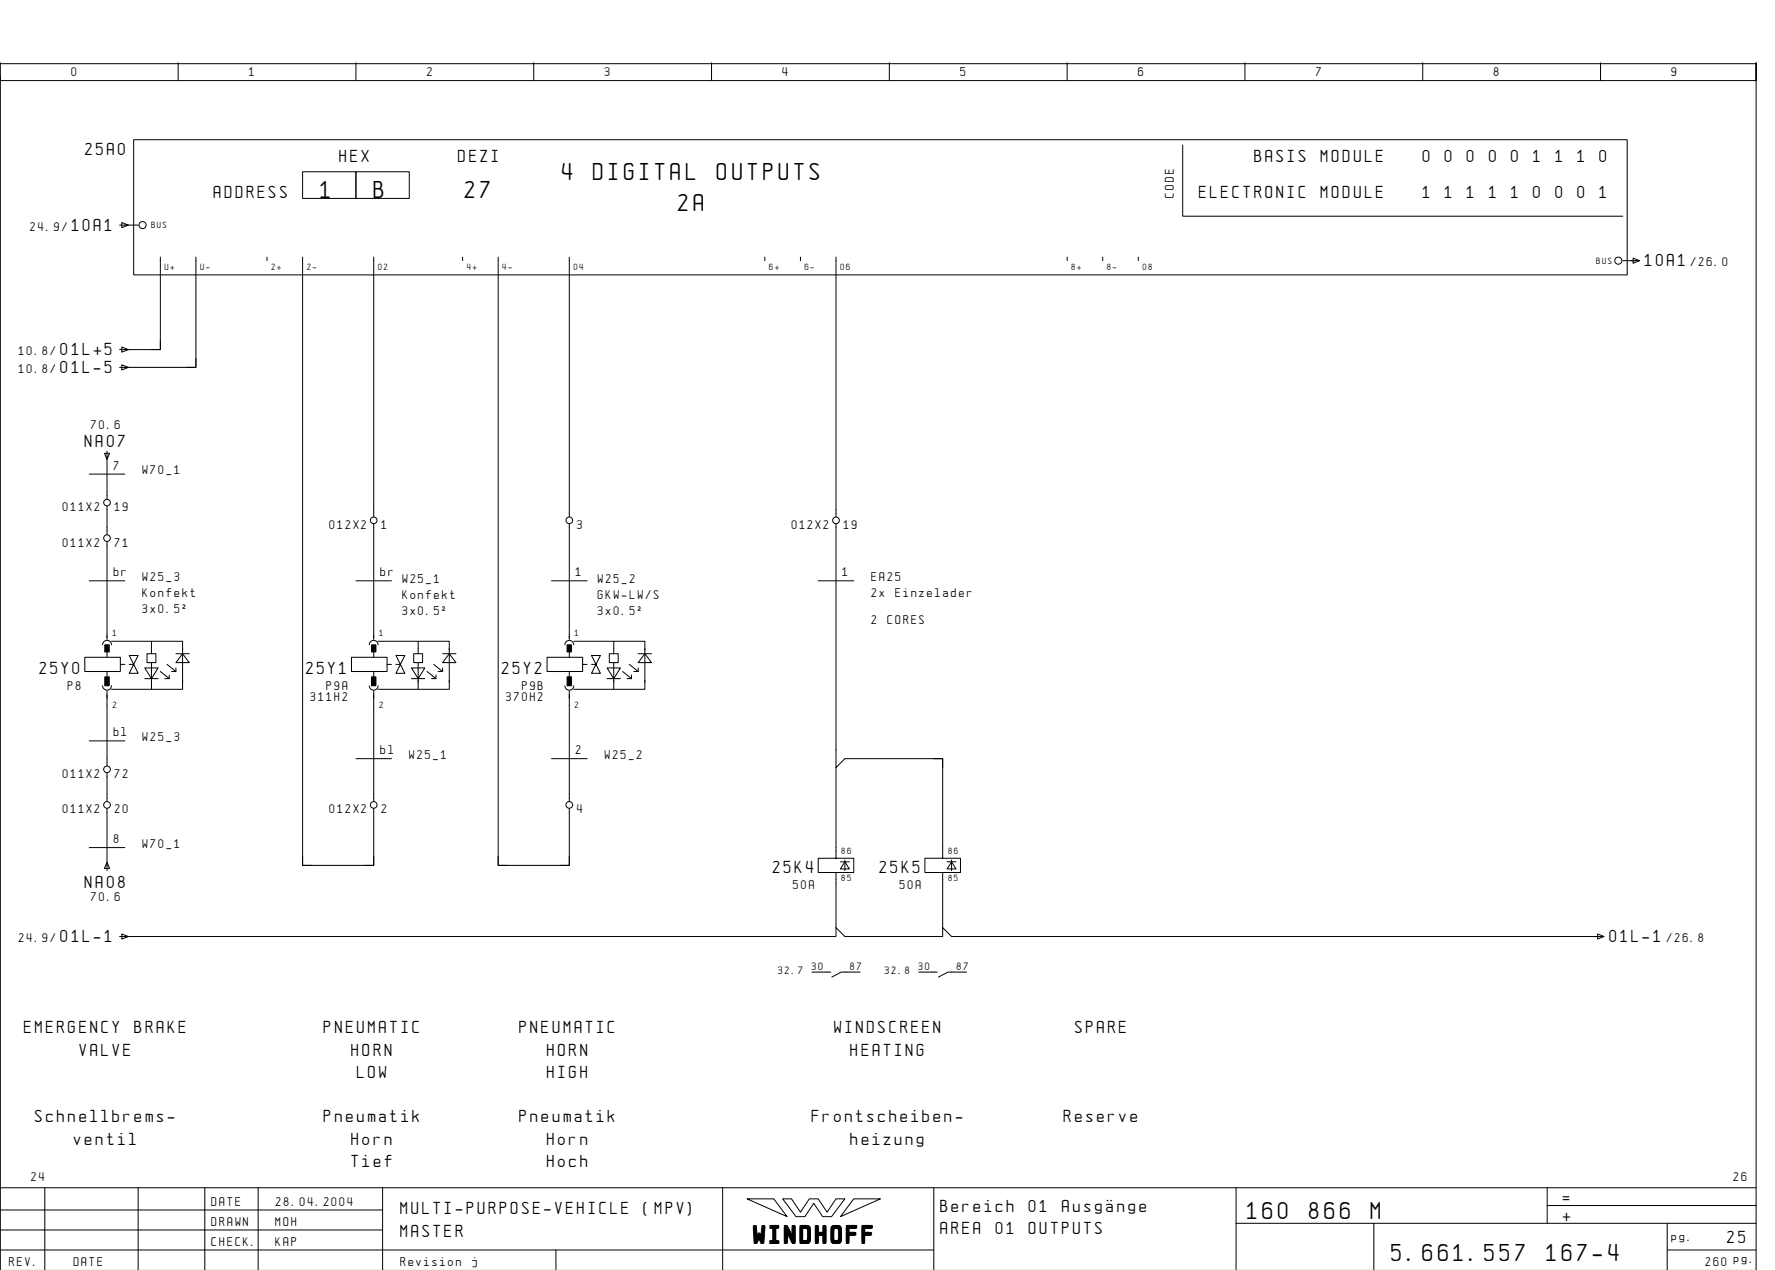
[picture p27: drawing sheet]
<svg xmlns="http://www.w3.org/2000/svg" width="399mm" height="286mm" viewBox="0 0 399 286" stroke-linecap="round" stroke-linejoin="round" font-family="sans-serif">
<defs><g id="words">
<g font-size="4.4">
<text x="126.5" y="40.4">4</text>
<text x="133.4" y="40.4">DIGITAL</text>
<text x="161.3" y="40.4">OUTPUTS</text>
<text x="72.1" y="44.4">1</text>
<text x="84.1" y="44.4">B</text>
<text x="104.6" y="44.4">27</text>
<text x="152.6" y="47.4">2A</text>
<text x="280.6" y="274.1">160</text>
<text x="294.5" y="274.1">866</text>
<text x="308.4" y="274.1">M</text>
<text x="169.5" y="279.3">WINDHOFF</text>
<text x="313.1" y="283.6">5.661.557</text>
<text x="347.9" y="283.6">167-4</text>
</g>
<g font-size="3.1">
<text x="19.1" y="34.9">25A0</text>
<text x="76.3" y="36.4">HEX</text>
<text x="103.1" y="36.4">DEZI</text>
<text x="282.2" y="36.4">BASIS</text>
<text x="297.2" y="36.4">MODULE</text>
<text x="320.1" y="36.4">0</text>
<text x="325.1" y="36.4">0</text>
<text x="330" y="36.4">0</text>
<text x="335" y="36.4">0</text>
<text x="340" y="36.4">0</text>
<text x="345" y="36.4">1</text>
<text x="349.9" y="36.4">1</text>
<text x="354.9" y="36.4">1</text>
<text x="359.9" y="36.4">0</text>
<text x="48.1" y="44.4">ADDRESS</text>
<text x="269.8" y="44.4">ELECTRONIC</text>
<text x="297.2" y="44.4">MODULE</text>
<text x="320.1" y="44.4">1</text>
<text x="325.1" y="44.4">1</text>
<text x="330" y="44.4">1</text>
<text x="335" y="44.4">1</text>
<text x="340" y="44.4">1</text>
<text x="345" y="44.4">0</text>
<text x="349.9" y="44.4">0</text>
<text x="354.9" y="44.4">0</text>
<text x="359.9" y="44.4">1</text>
<text x="16.1" y="51.9">10A1</text>
<text x="370.1" y="59.9">10A1</text>
<text x="13.6" y="79.9">01L+5</text>
<text x="13.6" y="83.9">01L-5</text>
<text x="19.1" y="100.6">NA07</text>
<text x="8.9" y="151.6">25Y0</text>
<text x="68.9" y="151.6">25Y1</text>
<text x="112.9" y="151.6">25Y2</text>
<text x="173.9" y="196.4">25K4</text>
<text x="197.9" y="196.4">25K5</text>
<text x="19.1" y="199.6">NA08</text>
<text x="13.6" y="211.9">01L-1</text>
<text x="362.1" y="211.9">01L-1</text>
<text x="5.4" y="232.4">EMERGENCY</text>
<text x="30.3" y="232.4">BRAKE</text>
<text x="72.9" y="232.4">PNEUMATIC</text>
<text x="116.9" y="232.4">PNEUMATIC</text>
<text x="187.6" y="232.4">WINDSCREEN</text>
<text x="241.9" y="232.4">SPARE</text>
<text x="17.9" y="237.4">VALVE</text>
<text x="79.1" y="237.4">HORN</text>
<text x="123.1" y="237.4">HORN</text>
<text x="191.4" y="237.4">HEATING</text>
<text x="80.3" y="242.4">LOW</text>
<text x="123.1" y="242.4">HIGH</text>
<text x="7.9" y="252.4">Schnellbrems-</text>
<text x="16.6" y="257.4">ventil</text>
<text x="72.9" y="252.4">Pneumatik</text>
<text x="79.1" y="257.4">Horn</text>
<text x="116.9" y="252.4">Pneumatik</text>
<text x="123.1" y="257.4">Horn</text>
<text x="182.7" y="252.4">Frontscheiben-</text>
<text x="191.4" y="257.4">heizung</text>
<text x="239.4" y="252.4">Reserve</text>
<text x="79.1" y="262.4">Tief</text>
<text x="123.1" y="262.4">Hoch</text>
<text x="90.1" y="273.1">MULTI-PURPOSE-VEHICLE</text>
<text x="144.8" y="273.1">(MPV)</text>
<text x="211.6" y="272.6">Bereich</text>
<text x="231.5" y="272.6">01</text>
<text x="238.9" y="272.6">AusgÑnge</text>
<text x="351.6" y="270.6">=</text>
<text x="351.6" y="274.6">+</text>
<text x="90.1" y="278.1">MASTER</text>
<text x="211.6" y="277.6">AREA</text>
<text x="224" y="277.6">01</text>
<text x="231.5" y="277.6">OUTPUTS</text>
<text x="388.6" y="279.6">25</text>
</g>
<g font-size="2.3">
<text x="16.1" y="17.1">0</text>
<text x="56.1" y="17.1">1</text>
<text x="96.1" y="17.1">2</text>
<text x="136.1" y="17.1">3</text>
<text x="176.1" y="17.1">4</text>
<text x="216.1" y="17.1">5</text>
<text x="256.1" y="17.1">6</text>
<text x="296.1" y="17.1">7</text>
<text x="336.1" y="17.1">8</text>
<text x="376.1" y="17.1">9</text>
<text x="264.1" y="44.4" transform="rotate(-90 264.1 44.4)">CODE</text>
<text x="6.8" y="51.9">24.9/</text>
<text x="380.4" y="59.9">/26.0</text>
<text x="4.2" y="79.9">10.8/</text>
<text x="4.2" y="83.9">10.8/</text>
<text x="20.5" y="96.5">70.6</text>
<text x="25.6" y="105.6">7</text>
<text x="32.1" y="106.6">W70_1</text>
<text x="14.1" y="114.9">011X2</text>
<text x="25.8" y="114.9">19</text>
<text x="74.1" y="118.9">012X2</text>
<text x="85.8" y="118.9">1</text>
<text x="129.8" y="118.9">3</text>
<text x="178.1" y="118.9">012X2</text>
<text x="189.8" y="118.9">19</text>
<text x="14.1" y="122.9">011X2</text>
<text x="25.8" y="122.9">71</text>
<text x="25.6" y="129.6">br</text>
<text x="32.1" y="130.6">W25_3</text>
<text x="85.6" y="129.6">br</text>
<text x="90.5" y="131.1">W25_1</text>
<text x="129.6" y="129.6">1</text>
<text x="134.5" y="131.1">W25_2</text>
<text x="189.6" y="129.6">1</text>
<text x="196.1" y="130.6">EA25</text>
<text x="32.1" y="134.2">Konfekt</text>
<text x="32.1" y="137.8">3x0.5˝</text>
<text x="90.5" y="134.7">Konfekt</text>
<text x="134.5" y="134.7">GKW-LW/S</text>
<text x="196.1" y="134.2">2x</text>
<text x="201.4" y="134.2">Einzelader</text>
<text x="90.5" y="138.3">3x0.5˝</text>
<text x="134.5" y="138.3">3x0.5˝</text>
<text x="196.1" y="140.4">2</text>
<text x="199.7" y="140.4">CORES</text>
<text x="15.2" y="155.1">P8</text>
<text x="73.5" y="155.1">P9A</text>
<text x="117.5" y="155.1">P9B</text>
<text x="69.9" y="157.6">311H2</text>
<text x="113.9" y="157.6">370H2</text>
<text x="25.6" y="165.6">bl</text>
<text x="32.1" y="166.6">W25_3</text>
<text x="85.6" y="169.6">bl</text>
<text x="92.1" y="170.6">W25_1</text>
<text x="129.6" y="169.6">2</text>
<text x="136.1" y="170.6">W25_2</text>
<text x="14.1" y="174.9">011X2</text>
<text x="25.8" y="174.9">72</text>
<text x="14.1" y="182.9">011X2</text>
<text x="25.8" y="182.9">20</text>
<text x="74.1" y="182.9">012X2</text>
<text x="85.8" y="182.9">2</text>
<text x="129.8" y="182.9">4</text>
<text x="25.6" y="189.6">8</text>
<text x="32.1" y="190.6">W70_1</text>
<text x="20.5" y="202.6">70.6</text>
<text x="178.5" y="199.9">50A</text>
<text x="202.5" y="199.9">50A</text>
<text x="4.2" y="211.9">24.9/</text>
<text x="375" y="211.9">/26.8</text>
<text x="7" y="265.6">24</text>
<text x="390" y="265.6">26</text>
<text x="47.6" y="271.1">DATE</text>
<text x="47.6" y="275.6">DRAWN</text>
<text x="62" y="275.6">MOH</text>
<text x="62.1" y="271.1">28.04.2004</text>
<text x="47.6" y="280.1">CHECK.</text>
<text x="62" y="280.1">KAP</text>
<text x="376.1" y="279.1">pg.</text>
<text x="2.1" y="284.6">REV.</text>
<text x="16.6" y="284.6">DATE</text>
<text x="90.1" y="284.6">Revision</text>
<text x="106.2" y="284.6">j</text>
<text x="383.7" y="284.6">260 pg.</text>
</g>
<g font-size="1.9">
<text x="175" y="219.1">32.7</text>
<text x="182.6" y="218.1">30</text>
<text x="191.3" y="218.1">87</text>
<text x="199" y="219.1">32.8</text>
<text x="206.6" y="218.1">30</text>
<text x="215.3" y="218.1">87</text>
</g>
<g font-size="1.6">
<text x="34.1" y="51.3">BUS</text>
<text x="359.2" y="59.3">BUS</text>
<text x="37.1" y="60.8">U+</text>
<text x="45.1" y="60.8">U-</text>
<text x="61.1" y="60.8">2+</text>
<text x="69.1" y="60.8">2-</text>
<text x="85.1" y="60.8">02</text>
<text x="105.1" y="60.8">4+</text>
<text x="113.1" y="60.8">4-</text>
<text x="129.1" y="60.8">04</text>
<text x="173.1" y="60.8">6+</text>
<text x="181.1" y="60.8">6-</text>
<text x="189.1" y="60.8">06</text>
<text x="241.1" y="60.8">8+</text>
<text x="249.1" y="60.8">8-</text>
<text x="257.1" y="60.8">08</text>
<text x="25.4" y="143.1">1</text>
<text x="85.3" y="143.1">1</text>
<text x="129.3" y="143.1">1</text>
<text x="25.4" y="159.3">2</text>
<text x="85.3" y="159.3">2</text>
<text x="129.3" y="159.3">2</text>
<text x="189.4" y="192.1">86</text>
<text x="213.4" y="192.1">86</text>
<text x="189.4" y="198.1">85</text>
<text x="213.4" y="198.1">85</text>
</g>
</g></defs>
<g fill="none" stroke="#000" stroke-width=".22">
<path d="M.1 14.1v4h395v-4v271.6M.1 17.1v250M.1 14.3h395M40.1 14.1v4M80.1 14.1v4M120.1 14.1v4M160.1 14.1v4M200.1 14.1v4M240.1 14.1v4M280.1 14.1v4M320.1 14.1v4M360.1 14.1v4"/>
<path d="M30.1 31.4h336v30.4h-336zM68.1 38.6h12v6h-12zM80.1 38.6h12v6h-12zM266.1 32.6v16h99M26.9 50.6h4.2M27.4 50l1.5 .6-1.5 .6zM36.1 57.8v20.8h-8M44.1 57.8v24.8h-16M60.1 57.8v.8M68.1 57.8v136.8h16v-12.8M84.1 57.8v58.4M104.1 57.8v.8"/>
<path d="M112.1 57.8v136.8h16v-12.8M128.1 57.8v58.4M172.1 57.8v.8M180.1 57.8v.8M188.1 57.8v58.4M240.1 57.8v.8M248.1 57.8v.8M256.1 57.8v.8M365.1 58.6h3.7M367.4 58l1.5 .6-1.5 .6zM26.9 78.6h1.8M27.4 78l1.5 .6-1.5 .6z"/>
<path d="M36.1 76.6v2h-2M26.9 82.6h1.8M27.4 82l1.5 .6-1.5 .6zM44.1 80.6v2h-2M20.1 106.6h8M23.5 101.9h1.1l-.5 1.4zM24.1 101.4v10.8M24.1 113.8v6.4M84.1 117.8v26M128.1 117.8v26M188.1 117.8v54.8l2-2h22v22.4h-4v3.2h8v-3.2h-4M20.1 130.6h8"/>
<path d="M24.1 121.8v22M80.1 130.6h8M124.1 130.6h8M184.1 130.6h8M19.1 147.8h8v3.2h-8zM23.1 145a1 1 0 0 1 1-1 1 1 0 0 1 1 1M23.1 154.2a1 1 0 0 0 1 1 1 1 0 0 0 1-1M24.1 146.6v1.2M24.1 151v1.2M24.1 155.4v16.8M25.1 144.2h16v2M27.1 149.4h1"/>
<path d="M29.1 149.4h1M29.1 147.4h2l-2 4h2zM32.6 150.2h3l-1.5 2.4zM32.6 152.6h3M33.1 147h2v2h-2zM34.1 144.2v2.8M34.1 149v6M36.1 151l2 1.6M37.6 149.4l2 1.6M38.1 151.8v.8h-1M39.6 147h3M39.6 150.2v.8h-1"/>
<path d="M41.1 153v2h-16M41.1 147l1.5 2h-3zM41.1 145.8v7.6M79.1 147.8h8v3.2h-8zM83.1 145a1 1 0 0 1 1-1 1 1 0 0 1 1 1M83.1 154.2a1 1 0 0 0 1 1 1 1 0 0 0 1-1M84.1 146.6v1.2M84.1 151v1.2M84.1 155.4v24.8M85.1 144.2h16v2M87.1 149.4h1M89.1 149.4h1"/>
<path d="M89.1 147.4h2l-2 4h2zM92.6 152.6h3M92.6 150.2h3l-1.5 2.4zM93.1 147h2v2h-2zM94.1 144.2v2.8M94.1 149v6M96.1 151l2 1.6M97.6 149.4l2 1.6M98.1 151.8v.8h-1M99.6 147h3M99.6 150.2v.8h-1M101.1 153v2h-16"/>
<path d="M101.1 147l1.5 2h-3zM101.1 145.8v7.6M123.1 147.8h8v3.2h-8zM127.1 145a1 1 0 0 1 1-1 1 1 0 0 1 1 1M127.1 154.2a1 1 0 0 0 1 1 1 1 0 0 0 1-1M128.1 146.6v1.2M128.1 151v1.2M128.1 155.4v24.8M129.1 144.2h16v2M131.1 149.4h1M133.1 149.4h1M133.1 147.4h2l-2 4h2z"/>
<path d="M136.6 150.2h3l-1.5 2.4zM136.6 152.6h3M137.1 147h2v2h-2zM138.1 144.2v2.8M138.1 149v6M140.1 151l2 1.6M141.6 149.4l2 1.6M142.1 151.8v.8h-1M143.6 147h3M143.6 150.2v.8h-1M145.1 153v2h-16M145.1 145.8v7.6"/>
<path d="M145.1 147l1.5 2h-3zM20.1 166.6h8M24.1 173.8v6.4M80.1 170.6h8M124.1 170.6h8M188.1 172.6v20.4h-4v3.2h8v-3.2h-4M210.1 170.6h2v2M20.1 190.6h8M24.1 193.9l.5 1.4h-1.1zM24.1 181.8v14M68.1 192.6v2h2M84.1 192.6v2h-2"/>
<path d="M112.1 192.6v2h2M128.1 192.6v2h-2M188.1 196.2v12.4M189.1 193.8h2M190.1 193.8l1 1.6h-2zM190.1 193.4v2.4M212.1 196.2v12.4M213.1 193.8h2M214.1 193.8l1 1.6h-2zM214.1 193.4v2.4M26.9 210.6h161.2v-2l2 2h22v-2l2 2h146.6M27.4 210l1.5 .6-1.5 .6z"/>
<path d="M182.7 218.6h4.2M193.5 218.6h-4.2l-2.2 1.2M206.7 218.6h4.2M217.5 218.6h-4.2l-2.2 1.2M359.4 210l1.5 .6-1.5 .6zM10.1 267.1v18.5M31.1 267.1v18.5M46.1 267.1v18.6M58.1 267.1v18.6M86.1 272.1h-86M86.1 276.6h-86M86.1 267.1v18.6"/>
<path d="M162.6 267.1v18.6M168.1 269.6h6l3 4zM176.1 269.6h2l2 3 2-3h2l2 3 2-3h2l-3 4h-2l-2-3-2 3h-2zM192.1 269.6h6l-9 4zM210.1 267.1v18.6M278.1 275.1h117M278.1 267.1v18.6M309.1 275.1v10.6M348.1 271.1h47M348.1 267.1v8M375.1 275.1v10.6M395.1 267.1h-395v18.6"/>
<path d="M125.1 281.1v4.6M210.1 281.1h-210M375.1 281.1h20"/>
<circle cx="32.1" cy="50.6" r=".8"/>
<circle cx="364.1" cy="58.6" r=".8"/>
<circle cx="24.1" cy="113" r=".75"/>
<circle cx="84.1" cy="117" r=".75"/>
<circle cx="128.1" cy="117" r=".75"/>
<circle cx="188.1" cy="117" r=".75"/>
<circle cx="24.1" cy="121" r=".75"/>
<circle cx="24.1" cy="173" r=".75"/>
<circle cx="24.1" cy="181" r=".75"/>
<circle cx="84.1" cy="181" r=".75"/>
<circle cx="128.1" cy="181" r=".75"/>
</g>
<path d="M23.6 145h1v1.6h-1zM23.6 152.2h1v2h-1zM83.6 145h1v1.6h-1zM83.6 152.2h1v2h-1zM127.6 145h1v1.6h-1zM127.6 152.2h1v2h-1z" fill="#000" stroke="#000" stroke-width=".22"/>
<use href="#words"/>
</svg>
